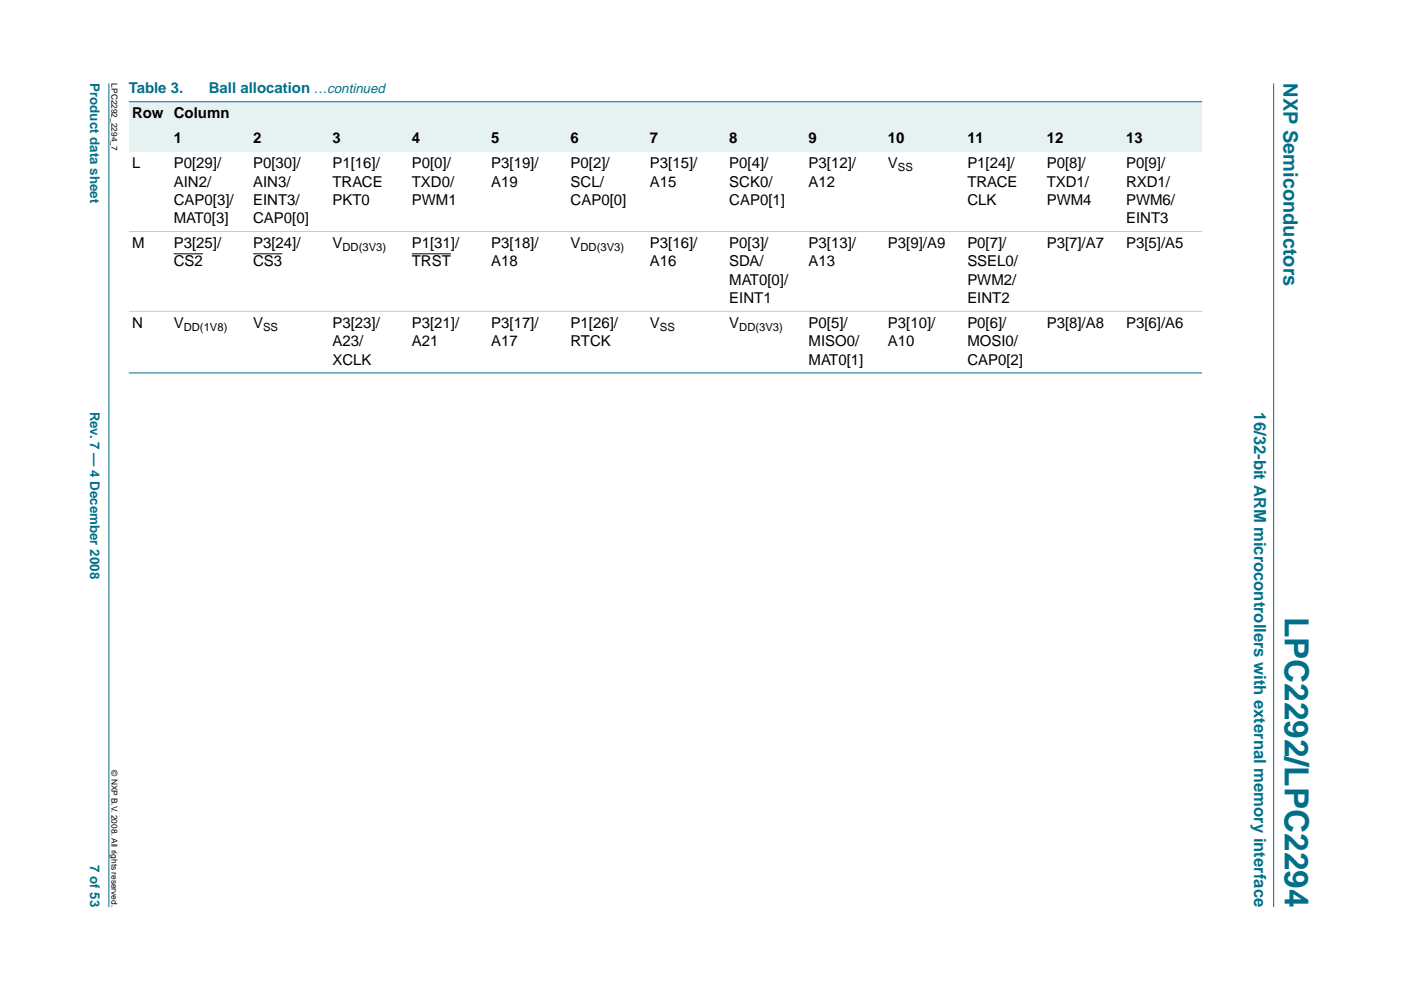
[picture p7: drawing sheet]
<svg xmlns="http://www.w3.org/2000/svg" width="297mm" height="210mm" viewBox="0 0 297 210" stroke-linecap="round" stroke-linejoin="round" font-family="sans-serif">
<defs><g id="words">
<text font-size="7.1" fill="#00708a" x="272.4" y="130.7" transform="rotate(90 272.4 130.7)">LPC2292/LPC2294</text>
<text font-size="4.2" fill="#00708a" x="272.2" y="17.7" transform="rotate(90 272.2 17.7)">NXP Semiconductors</text>
<text font-size="3.5" fill="#00708a" x="265.9" y="87.4" transform="rotate(90 265.9 87.4)">16/32-bit ARM microcontrollers with external memory interface</text>
<g font-size="3.2" fill="#00708a">
<text x="27.3" y="19.8">Table 3.</text>
<text x="44.3" y="19.8">Ball allocation …continued</text>
</g>
<g font-size="3.2">
<text x="28" y="25.1">Row</text>
<text x="36.8" y="25.1">Column</text>
<text x="28" y="35.7">L</text>
<text x="36.8" y="30.4">1</text>
<text x="36.8" y="35.7">P0[29]/</text>
<text x="53.7" y="30.4">2</text>
<text x="53.7" y="35.7">P0[30]/</text>
<text x="70.5" y="30.4">3</text>
<text x="70.5" y="35.7">P1[16]/</text>
<text x="87.3" y="30.4">4</text>
<text x="87.3" y="35.7">P0[0]/</text>
<text x="104.1" y="30.4">5</text>
<text x="104.1" y="35.7">P3[19]/</text>
<text x="121" y="30.4">6</text>
<text x="121" y="35.7">P0[2]/</text>
<text x="137.8" y="30.4">7</text>
<text x="137.8" y="35.7">P3[15]/</text>
<text x="154.6" y="30.4">8</text>
<text x="154.6" y="35.7">P0[4]/</text>
<text x="171.4" y="30.4">9</text>
<text x="171.4" y="35.7">P3[12]/</text>
<text x="188.3" y="30.4">10</text>
<text x="188.3" y="35.7">V</text>
<text x="205.1" y="35.7">P1[24]/</text>
<text x="205.1" y="30.4">11</text>
<text x="221.9" y="30.4">12</text>
<text x="221.9" y="35.7">P0[8]/</text>
<text x="238.7" y="30.4">13</text>
<text x="238.7" y="35.7">P0[9]/</text>
<text x="36.8" y="39.6">AIN2/</text>
<text x="53.7" y="39.6">AIN3/</text>
<text x="70.5" y="39.6">TRACE</text>
<text x="87.3" y="39.6">TXD0/</text>
<text x="104.1" y="39.6">A19</text>
<text x="121" y="39.6">SCL/</text>
<text x="137.8" y="39.6">A15</text>
<text x="154.6" y="39.6">SCK0/</text>
<text x="171.4" y="39.6">A12</text>
<text x="205.1" y="39.6">TRACE</text>
<text x="221.9" y="39.6">TXD1/</text>
<text x="238.7" y="39.6">RXD1/</text>
<text x="36.8" y="43.4">CAP0[3]/</text>
<text x="36.8" y="47.3">MAT0[3]</text>
<text x="53.7" y="43.4">EINT3/</text>
<text x="53.7" y="47.3">CAP0[0]</text>
<text x="70.5" y="43.4">PKT0</text>
<text x="87.3" y="43.4">PWM1</text>
<text x="121" y="43.4">CAP0[0]</text>
<text x="154.6" y="43.4">CAP0[1]</text>
<text x="205.1" y="43.4">CLK</text>
<text x="221.9" y="43.4">PWM4</text>
<text x="238.7" y="43.4">PWM6/</text>
<text x="238.7" y="47.3">EINT3</text>
<text x="28" y="52.6">M</text>
<text x="36.8" y="52.6">P3[25]/</text>
<text x="53.7" y="52.6">P3[24]/</text>
<text x="70.5" y="52.6">V</text>
<text x="87.3" y="52.6">P1[31]/</text>
<text x="104.1" y="52.6">P3[18]/</text>
<text x="121" y="52.6">V</text>
<text x="137.8" y="52.6">P3[16]/</text>
<text x="154.6" y="52.6">P0[3]/</text>
<text x="171.4" y="52.6">P3[13]/</text>
<text x="188.3" y="52.6">P3[9]/A9</text>
<text x="205.1" y="52.6">P0[7]/</text>
<text x="221.9" y="52.6">P3[7]/A7</text>
<text x="238.7" y="52.6">P3[5]/A5</text>
<text x="36.8" y="56.5">CS2</text>
<text x="53.7" y="56.5">CS3</text>
<text x="87.3" y="56.5">TRST</text>
<text x="104.1" y="56.5">A18</text>
<text x="137.8" y="56.5">A16</text>
<text x="154.6" y="56.5">SDA/</text>
<text x="171.4" y="56.5">A13</text>
<text x="205.1" y="56.5">SSEL0/</text>
<text x="154.6" y="60.4">MAT0[0]/</text>
<text x="154.6" y="64.3">EINT1</text>
<text x="205.1" y="60.4">PWM2/</text>
<text x="205.1" y="64.3">EINT2</text>
<text x="28" y="69.5">N</text>
<text x="36.8" y="69.5">V</text>
<text x="53.7" y="69.5">V</text>
<text x="70.5" y="69.5">P3[23]/</text>
<text x="87.3" y="69.5">P3[21]/</text>
<text x="104.1" y="69.5">P3[17]/</text>
<text x="121" y="69.5">P1[26]/</text>
<text x="137.8" y="69.5">V</text>
<text x="154.6" y="69.5">V</text>
<text x="171.4" y="69.5">P0[5]/</text>
<text x="188.3" y="69.5">P3[10]/</text>
<text x="205.1" y="69.5">P0[6]/</text>
<text x="221.9" y="69.5">P3[8]/A8</text>
<text x="238.7" y="69.5">P3[6]/A6</text>
<text x="70.5" y="73.4">A23/</text>
<text x="70.5" y="77.3">XCLK</text>
<text x="87.3" y="73.4">A21</text>
<text x="104.1" y="73.4">A17</text>
<text x="121" y="73.4">RTCK</text>
<text x="171.4" y="73.4">MISO0/</text>
<text x="171.4" y="77.3">MAT0[1]</text>
<text x="188.3" y="73.4">A10</text>
<text x="205.1" y="73.4">MOSI0/</text>
<text x="205.1" y="77.3">CAP0[2]</text>
</g>
<g font-size="2.8" fill="#00708a">
<text x="19.1" y="17.7" transform="rotate(90 19.1 17.7)">Product data sheet</text>
<text x="19.1" y="87.3" transform="rotate(90 19.1 87.3)">Rev. 7 — 4 December 2008</text>
<text x="19.1" y="183.4" transform="rotate(90 19.1 183.4)">7 of 53</text>
</g>
<g font-size="2.4">
<text x="190.4" y="36.3">SS</text>
<text x="72.6" y="53.2">DD(3V3)</text>
<text x="123.1" y="53.2">DD(3V3)</text>
<text x="39" y="70.1">DD(1V8)</text>
<text x="55.8" y="70.1">SS</text>
<text x="139.9" y="70.1">SS</text>
<text x="156.7" y="70.1">DD(3V3)</text>
</g>
<g font-size="1.8">
<text x="23.7" y="17.7" transform="rotate(90 23.7 17.7)">LPC2292_2294_7</text>
<text x="23.7" y="163.3" transform="rotate(90 23.7 163.3)">© NXP B.V. 2008. All rights reserved.</text>
</g>
</g></defs>
<g fill="#00708a" stroke="#00708a" stroke-width=".21">
<path d="M23.1 17.7v174.6z"/>
<path d="M270 17.7v174.6z"/>
</g>
<path d="M36.8 53.8h6.2M53.7 53.8h6.1M87.3 53.8h8.3" fill="none" stroke="#000" stroke-width=".21"/>
<g fill="#e6f2f2">
<path d="M27.3 21.6h8.8v10.6h-8.8z" fill-rule="evenodd"/>
<path d="M36.1 21.6h218.8v5.3h-218.8z" fill-rule="evenodd"/>
<path d="M36.1 26.9h16.9v5.3h-16.9z" fill-rule="evenodd"/>
<path d="M53 26.9h16.8v5.3h-16.8z" fill-rule="evenodd"/>
<path d="M69.8 26.9h16.8v5.3h-16.8z" fill-rule="evenodd"/>
<path d="M86.6 26.9h16.8v5.3h-16.8z" fill-rule="evenodd"/>
<path d="M103.4 26.9h16.9v5.3h-16.9z" fill-rule="evenodd"/>
<path d="M120.3 26.9h16.8v5.3h-16.8z" fill-rule="evenodd"/>
<path d="M137.1 26.9h16.8v5.3h-16.8z" fill-rule="evenodd"/>
<path d="M153.9 26.9h16.8v5.3h-16.8z" fill-rule="evenodd"/>
<path d="M170.7 26.9h16.9v5.3h-16.9z" fill-rule="evenodd"/>
<path d="M187.6 26.9h16.8v5.3h-16.8z" fill-rule="evenodd"/>
<path d="M204.4 26.9h16.8v5.3h-16.8z" fill-rule="evenodd"/>
<path d="M221.2 26.9h16.8v5.3h-16.8z" fill-rule="evenodd"/>
<path d="M238 26.9h16.9v5.3h-16.9z" fill-rule="evenodd"/>
</g>
<g fill="#00708a" stroke="#00708a" stroke-width=".21">
<path d="M27.3 21.6h227.6z"/>
<path d="M27.3 79.1h227.6z"/>
</g>
<g fill="#b3d4db" stroke="#b3d4db" stroke-width=".21">
<path d="M27.3 49.1h227.6z"/>
<path d="M27.3 66h227.6z"/>
</g>
<use href="#words"/>
</svg>
